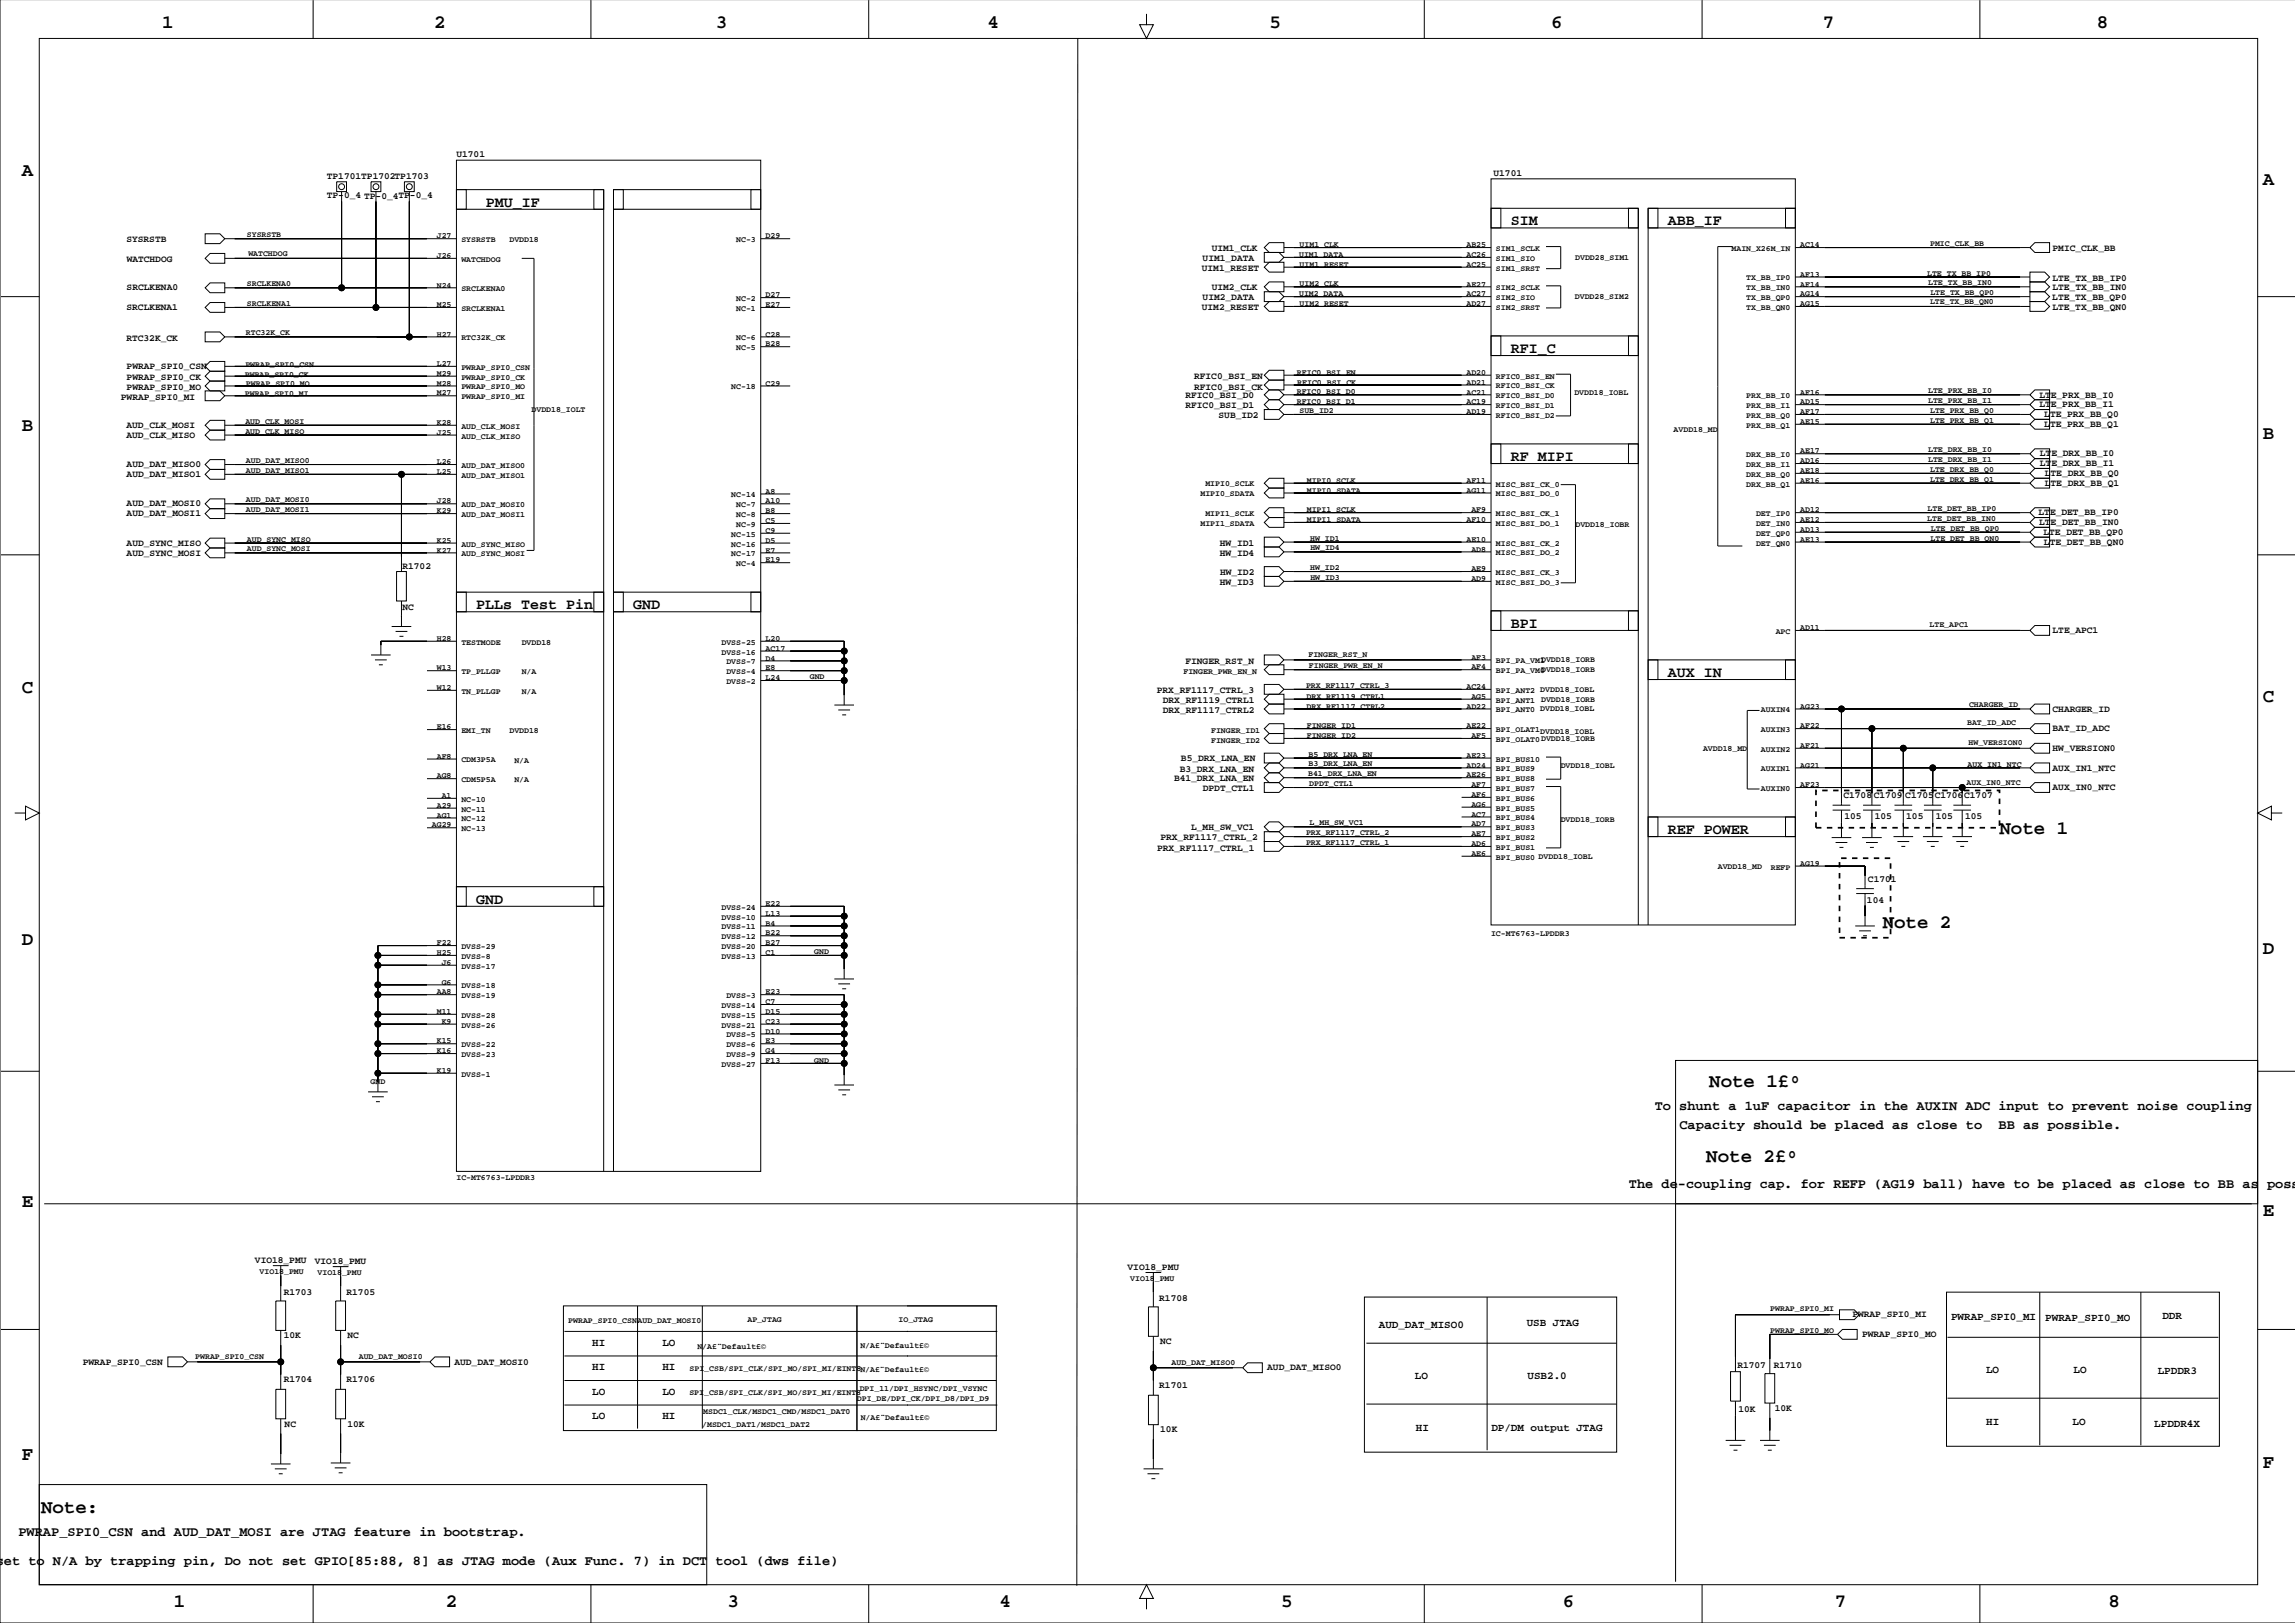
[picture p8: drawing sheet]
<svg xmlns="http://www.w3.org/2000/svg" width="594mm" height="420mm" viewBox="0 0 594 420" stroke-linecap="round" stroke-linejoin="round" font-family="sans-serif">
<defs><g id="words">
<g font-size="4.9">
<text x="41.9" y="7.3">1</text>
<text x="112.3" y="7.3">2</text>
<text x="185.2" y="7.3">3</text>
<text x="255.5" y="7.3">4</text>
<text x="328.4" y="7.3">5</text>
<text x="401.3" y="7.3">6</text>
<text x="471.6" y="7.3">7</text>
<text x="542.5" y="7.3">8</text>
<text x="5.6" y="45.6">A</text>
<text x="585.4" y="47.9">A</text>
<text x="5.6" y="111.4">B</text>
<text x="585.4" y="113.7">B</text>
<text x="5.6" y="179.2">C</text>
<text x="585.4" y="181.5">C</text>
<text x="517.3" y="215.8">Note 1</text>
<text x="5.6" y="244.4">D</text>
<text x="487.1" y="240.2">Note 2</text>
<text x="585.4" y="246.7">D</text>
<text x="442.2" y="281">Note 1£º</text>
<text x="441.4" y="300.6">Note 2£º</text>
<text x="5.6" y="312.3">E</text>
<text x="585.4" y="314.5">E</text>
<text x="5.6" y="377.5">F</text>
<text x="585.4" y="379.8">F</text>
<text x="10.6" y="391.2">Note:</text>
<text x="45" y="415.6">1</text>
<text x="115.3" y="415.6">2</text>
<text x="188.2" y="415.6">3</text>
<text x="258.6" y="415.6">4</text>
<text x="331.4" y="415.6">5</text>
<text x="404.3" y="415.6">6</text>
<text x="474.7" y="415.6">7</text>
<text x="545.5" y="415.6">8</text>
</g>
<g font-size="3.9">
<text x="125.7" y="53.4">PMU_IF</text>
<text x="390.8" y="58.3">SIM</text>
<text x="431.4" y="58.3">ABB_IF</text>
<text x="390.8" y="91.3">RFI_C</text>
<text x="390.8" y="119.2">RF MIPI</text>
<text x="123.2" y="157.6">PLLs Test Pin</text>
<text x="163.8" y="157.6">GND</text>
<text x="390.8" y="162.4">BPI</text>
<text x="431.4" y="175.1">AUX IN</text>
<text x="431.4" y="215.7">REF POWER</text>
<text x="123.2" y="233.7">GND</text>
</g>
<g font-size="3.5">
<text x="428.1" y="287.1">To shunt a 1uF capacitor in the AUXIN ADC input to prevent noise coupling</text>
<text x="434.5" y="292">Capacity should be placed as close to</text>
<text x="517" y="292">BB as possible.</text>
<text x="421.4" y="307.2">The de-coupling cap. for REFP (AG19 ball) have to be placed as close to BB as poss</text>
<text x="4.8" y="397.3">PWRAP_SPI0_CSN and AUD_DAT_MOSI are JTAG feature in bootstrap.</text>
<text x="1" y="404.7">et to N/A by trapping pin, Do not set GPIO[85:88, 8] as JTAG mode (Aux Func. 7) in DCT tool (dws file)</text>
</g>
<g font-size="2.8">
<text x="504.7" y="341.3">PWRAP_SPI0_MI</text>
<text x="529.1" y="341.6">PWRAP_SPI0_MO</text>
<text x="559.4" y="341.1">DDR</text>
<text x="356.7" y="343.4">AUD_DAT_MISO0</text>
<text x="395" y="342.9">USB JTAG</text>
<text x="153.2" y="348.1">HI</text>
<text x="171.4" y="348.1">LO</text>
<text x="153.2" y="354.4">HI</text>
<text x="171.4" y="354.4">HI</text>
<text x="366" y="356.8">LO</text>
<text x="395.2" y="356.8">USB2.0</text>
<text x="513.8" y="355">LO</text>
<text x="536.4" y="355">LO</text>
<text x="558.2" y="355.3">LPDDR3</text>
<text x="153.2" y="360.8">LO</text>
<text x="171.4" y="360.8">LO</text>
<text x="153.2" y="367.1">LO</text>
<text x="171.4" y="367.1">HI</text>
<text x="366.3" y="370">HI</text>
<text x="385.8" y="370">DP/DM output JTAG</text>
<text x="513.8" y="368.5">HI</text>
<text x="536.2" y="368.5">LO</text>
<text x="557.3" y="369.1">LPDDR4X</text>
</g>
<g font-size="2.5">
<text x="118.1" y="40.7">U1701</text>
<text x="84.6" y="46.3">TP1701TP1702TP1703</text>
<text x="386.4" y="45.5">U1701</text>
<text x="84.6" y="51.3">TP-0_4 TP-0_4TP-0_4</text>
<text x="32.7" y="62.7">SYSRSTB</text>
<text x="313.5" y="65">UIM1_CLK</text>
<text x="531" y="65">PMIC_CLK_BB</text>
<text x="32.8" y="67.8">WATCHDOG</text>
<text x="310.9" y="70.1">UIM1_RESET</text>
<text x="311.1" y="67.5">UIM1_DATA</text>
<text x="32.8" y="75.1">SRCLKENA0</text>
<text x="311.1" y="77.7">UIM2_DATA</text>
<text x="313.5" y="75.1">UIM2_CLK</text>
<text x="530.9" y="77.7">LTE_TX_BB_QP0</text>
<text x="531" y="75.1">LTE_TX_BB_IN0</text>
<text x="531" y="72.6">LTE_TX_BB_IP0</text>
<text x="32.7" y="80.2">SRCLKENA1</text>
<text x="310.9" y="80.2">UIM2_RESET</text>
<text x="531" y="80.2">LTE_TX_BB_QN0</text>
<text x="32.7" y="88.1">RTC32K_CK</text>
<text x="32.8" y="95.5">PWRAP_SPI0_CSN</text>
<text x="32.8" y="100.8">PWRAP_SPI0_MO</text>
<text x="32.8" y="98.2">PWRAP_SPI0_CK</text>
<text x="308.9" y="98">RFIC0_BSI_EN</text>
<text x="308.9" y="100.8">RFIC0_BSI_CK</text>
<text x="31.3" y="103.6">PWRAP_SPI0_MI</text>
<text x="306.7" y="105.6">RFIC0_BSI_D1</text>
<text x="306.7" y="103.1">RFIC0_BSI_D0</text>
<text x="527.6" y="105.4">LTE_PRX_BB_I1</text>
<text x="527.6" y="102.8">LTE_PRX_BB_I0</text>
<text x="528.9" y="107.9">LTE_PRX_BB_Q0</text>
<text x="32.7" y="113.2">AUD_CLK_MISO</text>
<text x="32.7" y="110.7">AUD_CLK_MOSI</text>
<text x="315.3" y="108.2">SUB_ID2</text>
<text x="528.9" y="110.4">LTE_PRX_BB_Q1</text>
<text x="527.7" y="118.1">LTE_DRX_BB_I0</text>
<text x="32.8" y="123.4">AUD_DAT_MISO1</text>
<text x="32.8" y="120.8">AUD_DAT_MISO0</text>
<text x="527.7" y="120.6">LTE_DRX_BB_I1</text>
<text x="529" y="123.1">LTE_DRX_BB_Q0</text>
<text x="529" y="125.7">LTE_DRX_BB_Q1</text>
<text x="32.8" y="131">AUD_DAT_MOSI0</text>
<text x="32.8" y="133.5">AUD_DAT_MOSI1</text>
<text x="527.4" y="133.3">LTE_DET_BB_IP0</text>
<text x="527.5" y="135.8">LTE_DET_BB_IN0</text>
<text x="32.8" y="141.2">AUD_SYNC_MISO</text>
<text x="32.8" y="143.7">AUD_SYNC_MOSI</text>
<text x="315.6" y="143.7">HW_ID4</text>
<text x="315.6" y="141.2">HW_ID1</text>
<text x="528.6" y="138.4">LTE_DET_BB_QP0</text>
<text x="528.8" y="140.9">LTE_DET_BB_QN0</text>
<text x="104.1" y="147.1">R1702</text>
<text x="315.6" y="148.8">HW_ID2</text>
<text x="315.6" y="151.3">HW_ID3</text>
<text x="104.1" y="157.7">NC</text>
<text x="531" y="163.8">LTE_APC1</text>
<text x="306.7" y="171.6">FINGER_RST_N</text>
<text x="299.3" y="179.3">PRX_RF1117_CTRL_3</text>
<text x="300.8" y="181.8">DRX_RF1119_CTRL1</text>
<text x="300.8" y="184.3">DRX_RF1117_CTRL2</text>
<text x="531" y="184.1">CHARGER_ID</text>
<text x="531" y="189.2">BAT_ID_ADC</text>
<text x="305.5" y="196.8">B5_DRX_LNA_EN</text>
<text x="531" y="194.2">HW_VERSION0</text>
<text x="303.7" y="202.1">B41_DRX_LNA_EN</text>
<text x="305.2" y="199.6">B3_DRX_LNA_EN</text>
<text x="531" y="199.3">AUX_IN1_NTC</text>
<text x="311.2" y="204.6">DPDT_CTL1</text>
<text x="476.9" y="206.5">C1708</text>
<text x="484.8" y="206.5">C1709</text>
<text x="492.9" y="206.5">C1705</text>
<text x="500.5" y="206.5">C1706</text>
<text x="508.1" y="206.5">C1707</text>
<text x="531" y="204.4">AUX_IN0_NTC</text>
<text x="308.2" y="214.8">L_MH_SW_VC1</text>
<text x="477.2" y="211.8">105</text>
<text x="485" y="211.8">105</text>
<text x="493.2" y="211.8">105</text>
<text x="500.8" y="211.8">105</text>
<text x="508.4" y="211.8">105</text>
<text x="299.3" y="220.1">PRX_RF1117_CTRL_1</text>
<text x="300.2" y="217.3">PRX_RF1117_CTRL_2</text>
<text x="483" y="233.7">104</text>
<text x="483.3" y="228.1">C1701</text>
<text x="66" y="326.8">VIO18_PMU</text>
<text x="81.5" y="327">VIO18_PMU</text>
<text x="291.7" y="328.6">VIO18_PMU</text>
<text x="73.4" y="335">R1703</text>
<text x="89.6" y="335">R1705</text>
<text x="299.9" y="336.5">R1708</text>
<text x="479.2" y="340.8">PWRAP_SPI0_MI</text>
<text x="73.4" y="346.2">10K</text>
<text x="89.9" y="346.1">NC</text>
<text x="300.2" y="347.7">NC</text>
<text x="481.7" y="345.8">PWRAP_SPI0_MO</text>
<text x="21.4" y="353">PWRAP_SPI0_CSN</text>
<text x="117.6" y="353">AUD_DAT_MOSI0</text>
<text x="449.5" y="353.8">R1707</text>
<text x="458.9" y="353.8">R1710</text>
<text x="73.4" y="357.6">R1704</text>
<text x="89.6" y="357.5">R1706</text>
<text x="299.9" y="359.1">R1701</text>
<text x="327.8" y="354.5">AUD_DAT_MISO0</text>
<text x="449.7" y="365.3">10K</text>
<text x="459.1" y="365">10K</text>
<text x="73.6" y="369">NC</text>
<text x="89.9" y="369">10K</text>
<text x="300.2" y="370.5">10K</text>
</g>
<g font-size="2.1">
<text x="63.9" y="61.4">SYSRSTB</text>
<text x="113" y="61.7">J27</text>
<text x="119.4" y="62.6">SYSRSTB</text>
<text x="131.8" y="62.6">DVDD18</text>
<text x="190.5" y="62.6">NC-3</text>
<text x="198.1" y="61.7">D29</text>
<text x="336.2" y="63.9">UIM1_CLK</text>
<text x="379.4" y="64">AB25</text>
<text x="387" y="64.9">SIM1_SCLK</text>
<text x="448" y="64.9">MAIN_X26M_IN</text>
<text x="465.7" y="64">AC14</text>
<text x="499.3" y="63.7">PMIC_CLK_BB</text>
<text x="64.2" y="66.2">WATCHDOG</text>
<text x="113" y="66.7">J26</text>
<text x="119.4" y="67.7">WATCHDOG</text>
<text x="336.1" y="66.4">UIM1_DATA</text>
<text x="336.2" y="69">UIM1_RESET</text>
<text x="379.4" y="69">AC25</text>
<text x="379.4" y="66.5">AC26</text>
<text x="387" y="67.5">SIM1_SIO</text>
<text x="387" y="70">SIM1_SRST</text>
<text x="407.5" y="67.2">DVDD28_SIM1</text>
<text x="465.7" y="71.6">AF13</text>
<text x="498.6" y="71.3">LTE_TX_BB_IP0</text>
<text x="63.9" y="74.1">SRCLKENA0</text>
<text x="113" y="74.4">N24</text>
<text x="119.4" y="75.3">SRCLKENA0</text>
<text x="190.5" y="77.9">NC-2</text>
<text x="198.1" y="76.9">D27</text>
<text x="336.1" y="76.6">UIM2_DATA</text>
<text x="336.2" y="74.1">UIM2_CLK</text>
<text x="379.4" y="76.6">AC27</text>
<text x="379.4" y="74.1">AE27</text>
<text x="387" y="75.1">SIM2_SCLK</text>
<text x="387" y="77.6">SIM2_SIO</text>
<text x="407.4" y="77.4">DVDD28_SIM2</text>
<text x="451.8" y="72.5">TX_BB_IP0</text>
<text x="451.8" y="75.1">TX_BB_IN0</text>
<text x="451.8" y="77.6">TX_BB_QP0</text>
<text x="465.7" y="76.6">AG14</text>
<text x="465.7" y="74.1">AF14</text>
<text x="498.8" y="73.8">LTE_TX_BB_IN0</text>
<text x="499.4" y="76.4">LTE_TX_BB_QP0</text>
<text x="63.9" y="79.1">SRCLKENA1</text>
<text x="113" y="79.4">M25</text>
<text x="119.4" y="80.4">SRCLKENA1</text>
<text x="190.5" y="80.4">NC-1</text>
<text x="198.1" y="79.4">E27</text>
<text x="336.2" y="79.1">UIM2_RESET</text>
<text x="379.4" y="79.2">AD27</text>
<text x="387" y="80.2">SIM2_SRST</text>
<text x="451.8" y="80.2">TX_BB_QN0</text>
<text x="465.7" y="79.2">AG15</text>
<text x="499.3" y="78.6">LTE_TX_BB_QN0</text>
<text x="63.6" y="86.8">RTC32K_CK</text>
<text x="113" y="87.1">H27</text>
<text x="119.4" y="88">RTC32K_CK</text>
<text x="190.5" y="88">NC-6</text>
<text x="198.1" y="89.6">B28</text>
<text x="198.1" y="87.1">C28</text>
<text x="63.5" y="94.9">PWRAP_SPI0_CSN</text>
<text x="113" y="94.7">L27</text>
<text x="119.4" y="95.7">PWRAP_SPI0_CSN</text>
<text x="190.5" y="90.6">NC-5</text>
<text x="63.4" y="97.4">PWRAP_SPI0_CK</text>
<text x="63.6" y="100">PWRAP_SPI0_MO</text>
<text x="113" y="99.8">M28</text>
<text x="113" y="97.2">M29</text>
<text x="119.4" y="98.2">PWRAP_SPI0_CK</text>
<text x="119.4" y="100.7">PWRAP_SPI0_MO</text>
<text x="189.2" y="100.7">NC-18</text>
<text x="198.1" y="99.8">C29</text>
<text x="335.5" y="96.9">RFIC0_BSI_EN</text>
<text x="335.6" y="99.5">RFIC0_BSI_CK</text>
<text x="379.4" y="97">AD20</text>
<text x="379.4" y="99.5">AD21</text>
<text x="387" y="100.5">RFIC0_BSI_CK</text>
<text x="387" y="97.9">RFIC0_BSI_EN</text>
<text x="498.8" y="101.7">LTE_PRX_BB_I0</text>
<text x="63.4" y="102.5">PWRAP_SPI0_MI</text>
<text x="113" y="102.3">M27</text>
<text x="119.4" y="103.3">PWRAP_SPI0_MI</text>
<text x="137.5" y="106.4">DVDD18_IOLT</text>
<text x="335.5" y="102">RFIC0_BSI_D0</text>
<text x="335.5" y="104.5">RFIC0_BSI_D1</text>
<text x="336.2" y="106.8">SUB_ID2</text>
<text x="379.4" y="102">AC21</text>
<text x="379.4" y="104.6">AC19</text>
<text x="379.4" y="107.1">AD19</text>
<text x="387" y="105.6">RFIC0_BSI_D1</text>
<text x="387" y="103">RFIC0_BSI_D0</text>
<text x="407.3" y="102.1">DVDD18_IOBL</text>
<text x="451.8" y="103">PRX_BB_I0</text>
<text x="451.8" y="105.6">PRX_BB_I1</text>
<text x="465.7" y="107.1">AF17</text>
<text x="465.7" y="104.6">AD15</text>
<text x="465.7" y="102">AF16</text>
<text x="498.8" y="104.3">LTE_PRX_BB_I1</text>
<text x="499.3" y="106.8">LTE_PRX_BB_Q0</text>
<text x="63.5" y="109.6">AUD_CLK_MOSI</text>
<text x="63.5" y="112.2">AUD_CLK_MISO</text>
<text x="113" y="112.5">J25</text>
<text x="113" y="109.9">K28</text>
<text x="119.4" y="110.9">AUD_CLK_MOSI</text>
<text x="119.4" y="113.4">AUD_CLK_MISO</text>
<text x="387" y="108.1">RFIC0_BSI_D2</text>
<text x="433" y="111.7">AVDD18_MD</text>
<text x="451.8" y="108.1">PRX_BB_Q0</text>
<text x="451.8" y="110.6">PRX_BB_Q1</text>
<text x="465.7" y="109.7">AE15</text>
<text x="499.3" y="109.4">LTE_PRX_BB_Q1</text>
<text x="63.6" y="119.8">AUD_DAT_MISO0</text>
<text x="451.8" y="118.3">DRX_BB_I0</text>
<text x="465.7" y="119.8">AD16</text>
<text x="465.7" y="117.3">AE17</text>
<text x="498.8" y="117">LTE_DRX_BB_I0</text>
<text x="498.8" y="119.5">LTE_DRX_BB_I1</text>
<text x="63.6" y="122.3">AUD_DAT_MISO1</text>
<text x="113" y="122.6">L25</text>
<text x="113" y="120.1">L26</text>
<text x="119.4" y="121">AUD_DAT_MISO0</text>
<text x="119.4" y="123.6">AUD_DAT_MISO1</text>
<text x="311.8" y="125.8">MIPI0_SCLK</text>
<text x="338.1" y="124.9">MIPI0_SCLK</text>
<text x="379.4" y="124.9">AF11</text>
<text x="387" y="125.9">MISC_BSI_CK_0</text>
<text x="451.8" y="120.8">DRX_BB_I1</text>
<text x="451.8" y="123.3">DRX_BB_Q0</text>
<text x="451.8" y="125.9">DRX_BB_Q1</text>
<text x="465.7" y="124.9">AE16</text>
<text x="465.7" y="122.4">AE18</text>
<text x="499.3" y="122.1">LTE_DRX_BB_Q0</text>
<text x="499.3" y="124.6">LTE_DRX_BB_Q1</text>
<text x="63.6" y="129.9">AUD_DAT_MOSI0</text>
<text x="113" y="130.2">J28</text>
<text x="119.4" y="131.2">AUD_DAT_MOSI0</text>
<text x="189.2" y="128.7">NC-14</text>
<text x="190.5" y="131.2">NC-7</text>
<text x="198.1" y="127.7">A8</text>
<text x="198.1" y="130.2">A10</text>
<text x="310.6" y="128.4">MIPI0_SDATA</text>
<text x="338.1" y="127.4">MIPI0_SDATA</text>
<text x="379.4" y="127.4">AG11</text>
<text x="387" y="128.4">MISC_BSI_DO_0</text>
<text x="63.6" y="132.5">AUD_DAT_MOSI1</text>
<text x="113" y="132.8">K29</text>
<text x="119.4" y="133.7">AUD_DAT_MOSI1</text>
<text x="190.5" y="133.7">NC-8</text>
<text x="190.5" y="136.3">NC-9</text>
<text x="198.1" y="137.9">C9</text>
<text x="198.1" y="135.3">C5</text>
<text x="198.1" y="132.8">B8</text>
<text x="310.6" y="136">MIPI1_SDATA</text>
<text x="311.8" y="133.4">MIPI1_SCLK</text>
<text x="338.1" y="132.5">MIPI1_SCLK</text>
<text x="338.1" y="135">MIPI1_SDATA</text>
<text x="379.4" y="135.1">AF10</text>
<text x="380.7" y="132.5">AF9</text>
<text x="387" y="136">MISC_BSI_DO_1</text>
<text x="387" y="133.5">MISC_BSI_CK_1</text>
<text x="407.6" y="136.4">DVDD18_IOBR</text>
<text x="454.3" y="133.5">DET_IP0</text>
<text x="454.3" y="136">DET_IN0</text>
<text x="465.7" y="137.6">AD13</text>
<text x="465.7" y="135.1">AE12</text>
<text x="465.7" y="132.5">AD12</text>
<text x="498.6" y="134.8">LTE_DET_BB_IN0</text>
<text x="498.7" y="132.2">LTE_DET_BB_IP0</text>
<text x="499.5" y="137.3">LTE_DET_BB_QP0</text>
<text x="63.9" y="140.1">AUD_SYNC_MISO</text>
<text x="63.9" y="142.6">AUD_SYNC_MOSI</text>
<text x="113" y="140.4">K25</text>
<text x="113" y="142.9">K27</text>
<text x="119.4" y="143.9">AUD_SYNC_MOSI</text>
<text x="119.4" y="141.4">AUD_SYNC_MISO</text>
<text x="189.2" y="138.8">NC-15</text>
<text x="189.2" y="141.4">NC-16</text>
<text x="189.2" y="143.9">NC-17</text>
<text x="198.1" y="142.9">E7</text>
<text x="198.1" y="140.4">D5</text>
<text x="339" y="139.8">HW_ID1</text>
<text x="339" y="142.4">HW_ID4</text>
<text x="379.4" y="140.1">AE10</text>
<text x="380.7" y="142.7">AD8</text>
<text x="387" y="143.6">MISC_BSI_DO_2</text>
<text x="387" y="141.1">MISC_BSI_CK_2</text>
<text x="454.3" y="138.6">DET_QP0</text>
<text x="454.3" y="141.1">DET_QN0</text>
<text x="465.7" y="140.1">AE13</text>
<text x="499.4" y="139.8">LTE_DET_BB_QN0</text>
<text x="190.5" y="146.4">NC-4</text>
<text x="198.1" y="145.5">E19</text>
<text x="339" y="147.5">HW_ID2</text>
<text x="339" y="150">HW_ID3</text>
<text x="380.7" y="147.8">AE9</text>
<text x="387" y="148.7">MISC_BSI_CK_3</text>
<text x="380.7" y="150.3">AD9</text>
<text x="387" y="151.3">MISC_BSI_DO_3</text>
<text x="113" y="165.8">H28</text>
<text x="119.4" y="166.8">TESTMODE</text>
<text x="135" y="166.8">DVDD18</text>
<text x="186.6" y="166.8">DVSS-25</text>
<text x="198.1" y="165.8">L20</text>
<text x="459.4" y="164">APC</text>
<text x="465.7" y="163">AD11</text>
<text x="499.2" y="162.2">LTE_APC1</text>
<text x="113" y="173.4">W13</text>
<text x="186.6" y="169.3">DVSS-16</text>
<text x="187.9" y="171.8">DVSS-7</text>
<text x="198.1" y="173.4">E8</text>
<text x="198.1" y="170.9">D4</text>
<text x="198.1" y="168.3">AC17</text>
<text x="338.5" y="170.1">FINGER_RST_N</text>
<text x="338.6" y="172.9">FINGER_PWR_EN_N</text>
<text x="380.7" y="173.1">AF4</text>
<text x="380.7" y="170.6">AF3</text>
<text x="387" y="171.6">BPI_PA_VM1</text>
<text x="398.7" y="171.3">DVDD18_IORB</text>
<text x="398.7" y="173.9">DVDD18_IORB</text>
<text x="113" y="178.5">W12</text>
<text x="119.4" y="174.4">TP_PLLGP</text>
<text x="119.4" y="179.5">TN_PLLGP</text>
<text x="135" y="174.4">N/A</text>
<text x="135" y="179.5">N/A</text>
<text x="187.9" y="174.4">DVSS-4</text>
<text x="187.9" y="176.9">DVSS-2</text>
<text x="198.1" y="175.9">L24</text>
<text x="209.5" y="175.6">GND</text>
<text x="306.2" y="174.4">FINGER_PWR_EN_N</text>
<text x="337.9" y="177.9">PRX_RF1117_CTRL_3</text>
<text x="379.4" y="178.2">AC24</text>
<text x="387" y="179.2">BPI_ANT2 DVDD18_IOBL</text>
<text x="387" y="174.1">BPI_PA_VM0</text>
<text x="338" y="183.3">DRX_RF1117_CTRL2</text>
<text x="338" y="180.7">DRX_RF1119_CTRL1</text>
<text x="379.4" y="183.3">AD22</text>
<text x="380.7" y="180.8">AG5</text>
<text x="387" y="184.3">BPI_ANT0 DVDD18_IOBL</text>
<text x="387" y="181.7">BPI_ANT1</text>
<text x="398.7" y="181.5">DVDD18_IORB</text>
<text x="455.6" y="184.3">AUXIN4</text>
<text x="465.7" y="183.3">AG23</text>
<text x="509.4" y="182.8">CHARGER_ID</text>
<text x="113" y="188.6">E16</text>
<text x="119.4" y="189.6">EMI_TN</text>
<text x="131.8" y="189.6">DVDD18</text>
<text x="313.3" y="189.6">FINGER_ID1</text>
<text x="338.1" y="188.3">FINGER_ID1</text>
<text x="338.1" y="190.9">FINGER_ID2</text>
<text x="379.4" y="188.4">AE22</text>
<text x="380.7" y="190.9">AF5</text>
<text x="387" y="191.9">BPI_OLAT0DVDD18_IORB</text>
<text x="387" y="189.4">BPI_OLAT1DVDD18_IOBL</text>
<text x="455.6" y="189.4">AUXIN3</text>
<text x="465.7" y="188.4">AF22</text>
<text x="508.9" y="187.6">BAT_ID_ADC</text>
<text x="113" y="196.3">AF8</text>
<text x="119.4" y="197.2">CDM3P5A</text>
<text x="133.1" y="197.2">N/A</text>
<text x="313.3" y="192.2">FINGER_ID2</text>
<text x="338.6" y="195.7">B5_DRX_LNA_EN</text>
<text x="379.4" y="196">AE23</text>
<text x="387" y="197">BPI_BUS10</text>
<text x="440.6" y="194.2">AVDD18_MD</text>
<text x="455.6" y="194.4">AUXIN2</text>
<text x="465.7" y="193.5">AF21</text>
<text x="509.3" y="192.7">HW_VERSION0</text>
<text x="113" y="201.3">AG8</text>
<text x="119.4" y="202.3">CDM5P5A</text>
<text x="133.1" y="202.3">N/A</text>
<text x="338.4" y="200.8">B41_DRX_LNA_EN</text>
<text x="338.6" y="198.2">B3_DRX_LNA_EN</text>
<text x="338.7" y="203.3">DPDT_CTL1</text>
<text x="379.4" y="198.5">AD24</text>
<text x="379.4" y="201.1">AE26</text>
<text x="380.7" y="203.6">AF7</text>
<text x="387" y="202.1">BPI_BUS8</text>
<text x="387" y="199.5">BPI_BUS9</text>
<text x="403.8" y="198.6">DVDD18_IOBL</text>
<text x="455.6" y="199.5">AUXIN1</text>
<text x="465.7" y="198.5">AG21</text>
<text x="465.7" y="203.6">AF23</text>
<text x="508.8" y="203.1">AUX_IN0_NTC</text>
<text x="509" y="198.5">AUX_IN1_NTC</text>
<text x="113" y="209">A29</text>
<text x="114.3" y="206.4">A1</text>
<text x="119.4" y="207.4">NC-10</text>
<text x="119.4" y="209.9">NC-11</text>
<text x="380.7" y="208.7">AG6</text>
<text x="380.7" y="206.2">AF6</text>
<text x="387" y="204.6">BPI_BUS7</text>
<text x="387" y="207.1">BPI_BUS6</text>
<text x="387" y="209.7">BPI_BUS5</text>
<text x="455.6" y="204.6">AUXIN0</text>
<text x="111.7" y="214">AG29</text>
<text x="113" y="211.5">AG1</text>
<text x="119.4" y="212.5">NC-12</text>
<text x="119.4" y="215">NC-13</text>
<text x="338.8" y="213.5">L_MH_SW_VC1</text>
<text x="380.7" y="213.8">AD7</text>
<text x="380.7" y="211.2">AC7</text>
<text x="387" y="212.2">BPI_BUS4</text>
<text x="387" y="214.7">BPI_BUS3</text>
<text x="403.8" y="212.6">DVDD18_IORB</text>
<text x="337.9" y="216">PRX_RF1117_CTRL_2</text>
<text x="337.9" y="218.6">PRX_RF1117_CTRL_1</text>
<text x="380.7" y="221.4">AE6</text>
<text x="380.7" y="218.9">AD6</text>
<text x="380.7" y="216.3">AE7</text>
<text x="387" y="217.3">BPI_BUS2</text>
<text x="387" y="219.8">BPI_BUS1</text>
<text x="387" y="222.4">BPI_BUS0 DVDD18_IOBL</text>
<text x="444.4" y="224.7">AVDD18_MD</text>
<text x="458.1" y="224.9">REFP</text>
<text x="465.7" y="223.9">AG19</text>
<text x="186.6" y="237.9">DVSS-10</text>
<text x="186.6" y="235.3">DVSS-24</text>
<text x="198.1" y="234.3">E22</text>
<text x="198.1" y="239.4">B4</text>
<text x="198.1" y="236.9">L13</text>
<text x="113" y="244.5">F22</text>
<text x="119.4" y="245.5">DVSS-29</text>
<text x="186.6" y="240.4">DVSS-11</text>
<text x="186.6" y="242.9">DVSS-12</text>
<text x="186.6" y="245.5">DVSS-20</text>
<text x="198.1" y="244.5">B27</text>
<text x="198.1" y="242">B22</text>
<text x="385.7" y="242.1">IC-MT6763-LPDDR3</text>
<text x="113" y="247">H25</text>
<text x="114.3" y="249.6">J6</text>
<text x="119.4" y="250.6">DVSS-17</text>
<text x="119.4" y="248">DVSS-8</text>
<text x="186.6" y="248">DVSS-13</text>
<text x="198.1" y="247">C1</text>
<text x="210.6" y="246.7">GND</text>
<text x="113" y="257.2">AA8</text>
<text x="114.3" y="254.7">G6</text>
<text x="119.4" y="255.6">DVSS-18</text>
<text x="198.1" y="257.2">E23</text>
<text x="113" y="262.3">M11</text>
<text x="119.4" y="258.2">DVSS-19</text>
<text x="119.4" y="263.3">DVSS-28</text>
<text x="186.6" y="260.7">DVSS-14</text>
<text x="186.6" y="263.3">DVSS-15</text>
<text x="187.9" y="258.2">DVSS-3</text>
<text x="198.1" y="262.3">D15</text>
<text x="198.1" y="259.7">C7</text>
<text x="113" y="269.9">K15</text>
<text x="114.3" y="264.8">K9</text>
<text x="119.4" y="265.8">DVSS-26</text>
<text x="186.6" y="265.8">DVSS-21</text>
<text x="187.9" y="268.3">DVSS-5</text>
<text x="198.1" y="264.8">C23</text>
<text x="198.1" y="269.9">E3</text>
<text x="198.1" y="267.4">D10</text>
<text x="113" y="272.4">K16</text>
<text x="119.4" y="270.9">DVSS-22</text>
<text x="119.4" y="273.4">DVSS-23</text>
<text x="186.6" y="275.9">DVSS-27</text>
<text x="187.9" y="270.9">DVSS-6</text>
<text x="187.9" y="273.4">DVSS-9</text>
<text x="198.1" y="275">F13</text>
<text x="198.1" y="272.4">G4</text>
<text x="210.6" y="274.9">GND</text>
<text x="95.9" y="280.3">GND</text>
<text x="113" y="277.5">K19</text>
<text x="119.4" y="278.5">DVSS-1</text>
<text x="118.1" y="305.2">IC-MT6763-LPDDR3</text>
<text x="67.2" y="329.5">VIO18_PMU</text>
<text x="82.1" y="329.8">VIO18_PMU</text>
<text x="292.4" y="331.3">VIO18_PMU</text>
<text x="193.4" y="341.8">AP_JTAG</text>
<text x="232.5" y="341.8">IO_JTAG</text>
<text x="458" y="339.1">PWRAP_SPI0_MI</text>
<text x="147" y="342.1">PWRAP_SPI0_CSNAUD_DAT_MOSI0</text>
<text x="458" y="344.8">PWRAP_SPI0_MO</text>
<text x="50.5" y="351.6">PWRAP_SPI0_CSN</text>
<text x="92.8" y="351.6">AUD_DAT_MOSI0</text>
<text x="180.4" y="349">N/A£¨Default£©</text>
<text x="222.6" y="348.7">N/A£¨Default£©</text>
<text x="303.1" y="353.1">AUD_DAT_MISO0</text>
<text x="178.4" y="354.5">SPI_CSB/SPI_CLK/SPI_MO/SPI_MI/EINT8N/A£¨Default£©</text>
<text x="222.4" y="359.9">DPI_11/DPI_HSYNC/DPI_VSYNC</text>
<text x="178.4" y="360.9">SPI_CSB/SPI_CLK/SPI_MO/SPI_MI/EINT8</text>
<text x="181.9" y="365.7">MSDC1_CLK/MSDC1_CMD/MSDC1_DAT0</text>
<text x="221.7" y="362.4">DPI_DE/DPI_CK/DPI_D8/DPI_D9</text>
<text x="181.7" y="369">/MSDC1_DAT1/MSDC1_DAT2</text>
<text x="222.7" y="367.2">N/A£¨Default£©</text>
</g>
</g></defs>
<g fill="none" stroke="#000" stroke-width=".26">
<path d="M0 -.1v419.9h593.8M10.2 9.9h573.9v400h-573.9zM81 0v9.9M152.9 0v9.9M224.7 0v9.9M278.8 9.9l-.2 400.3M296.6 3.6v2.8h1.8l-1.8 3.5-1.8-3.5h1.8M368.5 0v9.9M440.3 0v9.9M512.2 0v9.9M87.1 47h2.5v2.6h-2.5zM88.4 49.6v24.8"/>
<path d="M96 47h2.5v2.6h-2.5zM97.3 49.6v29.9M104.6 47h2.6v2.6h-2.6zM105.9 49.6v37.5M118.1 49.1h2.5v5h-2.5zM118.1 41.4h78.7v261.6h-78.7zM118.1 49.1h38.1v253.9M118.1 54.1h38.1M153.6 49.1h2.6v5h-2.6zM158.7 49.1h2.6v5h-2.6zM158.7 54.1h38.1M194.3 49.1h2.5v5h-2.5z"/>
<path d="M196.8 49.1h-38.1v253.9M385.7 53.9h2.6v5.1h-2.6zM385.7 46.3h78.8v193h-78.8zM385.7 53.9h38.1v185.4M385.7 59h38.1M421.3 53.9h2.5v5.1h-2.5zM426.4 53.9h2.5v5.1h-2.5zM426.4 59h38.1M461.9 53.9h2.6v5.1h-2.6zM464.5 53.9h-38.1v185.4M.3 76.7h9.9M53.1 79.5l1.2-1.2h3.9v2.5h-3.9z"/>
<path d="M53.1 74.4l1.2-1.2h3.9v2.5h-3.9zM53.1 60.5h3.8l1.3 1.2-1.3 1.3h-3.8zM54.3 65.6h3.9v2.5h-3.9l-1.2-1.3zM58.2 79.5h59.9M58.2 61.7h59.9M58.2 66.8h59.9M58.2 74.4h59.9M135 66.8h3.1v75.6h-1.9M196.8 79.5h7.6M196.8 61.7h7.6M196.8 77h7.6M327.1 74.2l1.2-1.3h3.9v2.6h-3.9z"/>
<path d="M327.1 75.5h3.8l1.3 1.2-1.3 1.3h-3.8zM327.1 65.3h3.8l1.3 1.3-1.3 1.2h-3.8zM328.3 67.8h3.9v2.6h-3.9l-1.2-1.3zM328.3 62.8h3.9v2.5h-3.9l-1.2-1.3zM328.3 78h3.9v2.5h-3.9l-1.2-1.2zM332.2 64h53.5M332.2 74.2h53.5M332.2 76.7h53.5M332.2 69.1h53.5M332.2 66.6h53.5M332.2 79.3h53.5M400 73.9h3.8v5.8h-3.8"/>
<path d="M400 63.8h3.8v5.7h-3.8M448.2 63.8h-3.8v77.4h6.3M464.5 64h60.7M464.5 74.2h60.7M464.5 76.7h60.7M464.5 79.3h60.7M464.5 71.7h60.7M525.2 78h3.8l1.2 1.3-1.2 1.2h-3.8zM525.2 75.5h3.8l1.2 1.2-1.2 1.3h-3.8zM525.2 72.9h3.8l1.2 1.3-1.2 1.3h-3.8zM525.2 70.4h3.8l1.2 1.3-1.2 1.2h-3.8zM526.4 62.8h3.8v2.5h-3.8l-1.2-1.3z"/>
<path d="M584.1 76.7h9.7M53.1 97.3l1.2-1.3h3.9v2.6h-3.9zM53.1 94.8l1.2-1.3h3.9v2.5h-3.9zM53.1 85.9h3.8l1.3 1.2-1.3 1.3h-3.8zM54.3 98.6h3.9v2.5h-3.9l-1.2-1.3zM58.2 87.1h59.9M58.2 94.8h59.9M58.2 97.3h59.9M58.2 99.8h59.9M196.8 87.1h7.6M196.8 99.8h7.6M196.8 89.7h7.6"/>
<path d="M327.1 97l1.2-1.2h3.9v2.5h-3.9zM328.3 98.3h3.9v2.6h-3.9l-1.2-1.3zM332.2 97h53.5M332.2 99.6h53.5M385.7 86.9h2.6v5.1h-2.6zM385.7 92h38.1M385.7 86.9h38.1M402.5 96.8h3.8v10.8h-3.8M421.3 86.9h2.5v5.1h-2.5zM53.1 112.5l1.2-1.2h3.9v2.5h-3.9zM53.1 101.1h3.8l1.3 1.3-1.3 1.2h-3.8zM53.1 110l1.2-1.3h3.9v2.6h-3.9z"/>
<path d="M54.3 118.9h3.9v2.5h-3.9l-1.2-1.2zM58.2 112.5h59.9M58.2 110h59.9M58.2 102.4h59.9M327.1 102.1l1.2-1.2h2.6l1.3 1.2-1.3 1.3h-2.6zM327.1 105.9h3.8l1.3 1.3-1.3 1.3h-3.8zM328.3 103.4h2.6l1.3 1.3-1.3 1.2h-2.6l-1.2-1.2zM332.2 104.7h53.5M332.2 102.1h53.5M332.2 107.2h53.5M385.7 114.8h2.6v5.1h-2.6zM385.7 119.9h38.1"/>
<path d="M385.7 114.8h38.1M421.3 114.8h2.5v5.1h-2.5zM464.5 104.7h60.7M464.5 102.1h60.7M464.5 107.2h60.7M464.5 109.7h60.7M464.5 117.4h60.7M464.5 119.9h60.7M525.2 117.4l1.2-1.3h3.8v2.5h-3.8zM525.2 109.7l1.2-1.2h3.8v2.5h-3.8zM525.2 107.2l1.2-1.3h3.8v2.6h-3.8zM525.2 102.1l1.2-1.2h3.8v2.5h-3.8z"/>
<path d="M526.4 118.6h3.8v2.6h-3.8l-1.2-1.3zM526.4 103.4h3.8v2.5h-3.8l-1.2-1.2zM53.1 132.9l1.2-1.3h3.9v2.5h-3.9zM53.1 122.7l1.2-1.3h3.9v2.6h-3.9zM54.3 129h3.9v2.6h-3.9l-1.2-1.3zM58.2 130.3h59.9M58.2 132.9h59.9M58.2 120.2h59.9M58.2 122.7h59.9M103.9 122.7v25.1M196.8 130.3h7.6M196.8 132.9h7.6"/>
<path d="M196.8 135.4h7.6M196.8 127.8h7.6M196.8 137.9h7.6M327.1 135.1l1.2-1.2h3.9v2.5h-3.9zM327.1 125l1.2-1.3h3.9v2.5h-3.9zM327.1 127.5l1.2-1.3h3.9v2.6h-3.9zM327.1 132.6l1.2-1.3h3.9v2.6h-3.9zM327.1 138.9h3.8l1.3 1.3-1.3 1.3h-3.8zM332.2 135.1h53.5M332.2 125h53.5M332.2 127.5h53.5M332.2 132.6h53.5"/>
<path d="M403.8 125.4h3.8v25.4h-3.8M464.5 135.1h60.7M464.5 125h60.7M464.5 132.6h60.7M464.5 137.7h60.7M464.5 122.4h60.7M525.2 132.6l1.2-1.3h3.8v2.6h-3.8zM525.2 135.1l1.2-1.2h3.8v2.5h-3.8zM525.2 137.7l1.2-1.3h3.8v2.5h-3.8zM525.2 122.4l1.2-1.2h3.8v2.5h-3.8zM525.2 125l1.2-1.3h3.8v2.5h-3.8zM526.4 138.9h3.8v2.6h-3.8l-1.2-1.3z"/>
<path d="M.3 143.5h9.9M53.1 140.5l1.2-1.3h3.9v2.5h-3.9zM53.1 143l1.2-1.3h3.9v2.6h-3.9zM58.2 140.5h59.9M58.2 143h59.9M102.6 147.8h2.5v7.7h-2.5zM103.9 159.5h.1M103.9 155.5v6.6M118.1 153.2h2.5v5h-2.5zM118.1 153.2h38.1M118.1 158.2h38.1M153.6 153.2h2.6v5h-2.6z"/>
<path d="M158.7 153.2h2.6v5h-2.6zM158.7 153.2h38.1M158.7 158.2h38.1M194.3 153.2h2.5v5h-2.5zM196.8 140.5h7.6M196.8 143h7.6M196.8 145.5h7.6M327.1 141.5h3.8l1.3 1.3-1.3 1.2h-3.8zM327.1 146.6h3.8l1.3 1.2-1.3 1.3h-3.8zM327.1 149.1h3.8l1.3 1.3-1.3 1.2h-3.8zM332.2 140.2h53.5M332.2 142.8h53.5"/>
<path d="M332.2 150.4h53.5M332.2 147.8h53.5M385.7 158h2.6v5.1h-2.6zM385.7 158h38.1M421.3 158h2.5v5.1h-2.5zM464.5 140.2h60.7M584.1 143.5h9.7M96 169.4h5.1M97 170.7h3.1M98 172h1M98.5 166.9h.1M101.3 162.1h5.1"/>
<path d="M102.3 163.3h3.1M103.4 164.6h1M110.5 173.5h7.6M110.5 178.6h7.6M118.1 165.9h-19.6v3.5M196.8 165.9h21.6v16.5M196.8 173.5h21.6M196.8 168.4h21.6M196.8 170.9h21.6M196.8 176h21.6M218.4 179.8h.1M327.1 173.2l1.2-1.2h3.9v2.5h-3.9z"/>
<path d="M327.1 169.4h3.8l1.3 1.3-1.3 1.3h-3.8zM327.1 177h3.8l1.3 1.3-1.3 1.3h-3.8zM328.3 179.6h3.9v2.5h-3.9l-1.2-1.3zM332.2 170.7h53.5M332.2 178.3h53.5M332.2 173.2h53.5M385.7 163.1h38.1M426.4 170.7h2.5v5.1h-2.5zM426.4 170.7h38.1M426.4 175.8h38.1M461.9 170.7h2.6v5.1h-2.6zM464.5 163.1h60.7"/>
<path d="M525.2 163.1l1.2-1.3h3.8v2.5h-3.8zM110.5 188.7h7.6M110.5 196.3h7.6M215.9 182.4h5M216.9 183.6h3M217.9 184.9h1M327.1 188.5l1.2-1.3h3.9v2.5h-3.9zM327.1 191l1.2-1.3h3.9v2.6h-3.9zM327.1 194.8h3.8l1.3 1.3-1.3 1.3h-3.8zM327.1 198.6l1.2-1.2h2.6l1.3 1.2-1.3 1.3h-2.6zM327.1 183.4l1.2-1.3h3.9v2.6h-3.9zM332.2 188.5h53.5"/>
<path d="M332.2 191h53.5M332.2 198.6h53.5M332.2 183.4h53.5M332.2 196.1h53.5M332.2 180.8h53.5M400 195.8h3.8v5.7h-3.8M455.2 183.8h-3.2v20.3h3.2M464.5 188.5h60.7M464.5 198.6h60.7M464.5 183.4h60.7M464.5 193.5h60.7M476.4 183.4v24.9"/>
<path d="M484.3 188.5v19.8M492.4 193.5v14.8M500 198.6v9.7M525.2 198.6l1.2-1.2h3.8v2.5h-3.8zM525.2 183.4l1.2-1.3h3.8v2.6h-3.8zM525.2 188.5l1.2-1.3h3.8v2.5h-3.8zM525.2 193.5l1.2-1.2h3.8v2.5h-3.8zM3.8 210.3h2.8v-1.8l3.6 1.8-3.6 1.8v-1.8M110.5 201.4h7.6M110.5 206.5h7.6M110.5 209h7.6M110.5 211.6h7.6"/>
<path d="M110.5 214.1h7.6M327.1 201.2l1.2-1.3h2.6l1.3 1.3-1.3 1.2h-2.6zM327.1 213.9l1.2-1.3h2.6l1.3 1.3-1.3 1.2h-2.6zM327.1 215.1h3.8l1.3 1.3-1.3 1.3h-3.8zM327.1 217.7h3.8l1.3 1.2-1.3 1.3h-3.8zM327.1 202.4h3.8l1.3 1.3-1.3 1.3h-3.8zM332.2 216.4h53.5M332.2 218.9h53.5M332.2 203.7h53.5M332.2 201.2h53.5M332.2 213.9h53.5M378.1 206.2h7.6"/>
<path d="M378.1 208.8h7.6M378.1 211.3h7.6M400 203.4h3.8v15.9h-3.8M426.4 211.3h2.5v5.1h-2.5zM426.4 216.4h38.1M426.4 211.3h38.1M461.9 211.3h2.6v5.1h-2.6zM464.5 203.7h60.7M473.9 216.7h5M474.1 209.5h4.6M474.1 208.3h4.6M474.9 217.9h3"/>
<path d="M475.9 219.2h1M476.4 214.1h.1M476.4 209.5v7.2M481.7 216.7h5.1M482 209.5h4.6M482 208.3h4.6M482.7 217.9h3.1M483.8 219.2h1M484.3 214.1h.1M484.3 209.5v7.2M489.9 216.4h5M490.1 209.5h4.6"/>
<path d="M490.1 208.3h4.6M490.9 217.7h3M491.9 218.9h1M492.4 213.9h.1M492.4 209.5v6.9M497.5 216.4h5.1M497.7 209.5h4.6M497.7 208.3h4.6M498.5 217.7h3M499.5 218.9h1M500 213.9h.1M500 209.5v6.9"/>
<path d="M505.1 216.4h5.1M505.3 209.5h4.6M505.3 208.3h4.6M506.1 217.7h3.1M507.1 218.9h1M507.6 213.9h.1M507.6 203.7v4.6M507.6 209.5v6.9M526.4 202.4h3.8v2.6h-3.8l-1.2-1.3zM587.6 210.3v-1.8l-3.5 1.8 3.5 1.8v-1.8h2.8M118.1 229.3h2.5v5.1h-2.5zM118.1 234.4h38.1"/>
<path d="M118.1 229.3h38.1M153.6 229.3h2.6v5.1h-2.6zM196.8 239.5h21.6M196.8 234.4h21.6v18.8M196.8 237h21.6M378.1 221.5h7.6M464.5 224h18v5.9M480 239.5h5M480.2 229.9h4.6M480.2 231.1h4.6M482.5 237h.1M482.5 231.1v8.4"/>
<path d="M97.8 247.1h20.3M97.8 249.7h20.3M97.8 254.7h20.3M97.8 257.3h20.3M118.1 244.6h-20.3v37.8M196.8 242h21.6M196.8 257.3h21.6v23.3M196.8 247.1h21.6M196.8 259.8h21.6M196.8 244.6h21.6M215.9 253.2h5M216.9 254.5h3"/>
<path d="M217.9 255.8h1M218.4 250.7h.1M481 240.8h3M482 242h1M.3 277.1h9.9M97.8 279.9h.1M97.8 270h20.3M97.8 272.5h20.3M97.8 262.4h20.3M97.8 264.9h20.3M97.8 277.6h20.3M196.8 267.4h21.6"/>
<path d="M196.8 270h21.6M196.8 272.5h21.6M196.8 262.4h21.6M196.8 264.9h21.6M196.8 275.1h21.6M218.4 278.1h.1M433.5 274.3h150.6v37.1h-150.6zM584.1 277.1h9.7M95.2 282.4h5.1M96.2 283.7h3.1M97.3 285h1M215.9 280.6h5"/>
<path d="M216.9 281.9h3M217.9 283.2h1M11.4 311.4h571.1M433.5 311.4v97.7M70.6 327.4h4.1M71.4 336.5h2.5v7.6h-2.5zM72.6 329.9h.1M72.6 327.4v9.1M86.1 327.6h4M86.8 336.5h2.6v7.6h-2.6zM88.1 330.2h.1M88.1 327.6v8.9"/>
<path d="M145.8 337.8h75.9v32.2h-75.9zM164.9 337.8v31.7M181.7 337.8v31.7M221.7 337.8h36.1v32.2h-36.1zM234.6 337.8h23.4M296.4 329.1h4M297.1 338h2.6v7.7h-2.6zM298.4 331.7h.1M298.4 329.1v8.9M353 335.5h65.2v40.1h-65.2zM384.7 335.5v39.6M475.9 338.8h3.8l1.3 1.3-1.3 1.2h-3.8z"/>
<path d="M503.6 334.2h70.6v39.9h-70.6zM527.7 334.2v39.6M553.8 334.2v39.6M.3 343.9h9.9M43.4 351h3.8l1.3 1.3-1.3 1.2h-3.8zM48.5 352.3h24.1M71.4 359.4h2.5v7.6h-2.5zM72.6 344.1v15.3M86.8 359.4h2.6v7.6h-2.6zM88.1 344.1v15.3M88.1 352.3h23.1M112.5 351h3.8v2.5h-3.8l-1.3-1.2z"/>
<path d="M146 357.1h111.8M146 350.7h112M146 344.4h112M298.4 345.7v15.2M298.4 353.8h23.1M322.8 352.5h3.8v2.6h-3.8l-1.3-1.3zM353.5 347.4h64.7M447.7 354.8h2.5v7.6h-2.5zM456.6 355.3h2.5v7.6h-2.5zM475.4 345.1l1.2-1.2h3.9v2.5h-3.9zM475.4 345.1h-17.5v10.2M475.9 340.1h-26.9v14.7"/>
<path d="M503.8 345.9h70.1M584.1 343.9h9.7M70.1 378.7h5.1M71.1 379.9h3.1M72.6 376.1h.1M72.6 367v11.7M85.6 378.4h5.1M86.6 379.7h3M88.1 375.9h.1M88.1 367v11.4M146 363.4h112M295.8 379.9h5.1"/>
<path d="M297.1 360.9h2.6v7.6h-2.6zM298.4 377.4h.1M298.4 368.5v11.4M353.5 363.2h64.7M446.4 372.6h5.1M447.4 373.8h3.1M448.5 375.1h1M449 370h.1M449 362.4v10.2M455.3 372.6h5.1M456.3 373.8h3.1M457.4 375.1h1"/>
<path d="M457.9 370h.1M457.9 362.9v9.7M503.8 361.7h70.1M10.2 384h172.6v25.9h-172.6zM72.1 381.2h1M87.6 381h1M296.9 381.2h3M297.9 382.5h1M81 409.9v9.9M152.9 409.9v9.9M224.7 409.9v9.9M296.6 413.5h1.8l-1.8-3.6-1.8 3.6h1.8v2.8"/>
<path d="M368.5 409.9v9.9M440.3 409.9v9.9M512.2 409.9v9.9"/>
<circle cx="88.4" cy="48.3" r=".76"/>
<circle cx="97.3" cy="48.3" r=".76"/>
<circle cx="105.9" cy="48.3" r=".76"/>
<circle cx="88.4" cy="74.4" r=".76"/>
<circle cx="97.3" cy="79.5" r=".76"/>
<circle cx="105.9" cy="87.1" r=".76"/>
<circle cx="103.9" cy="122.7" r=".76"/>
<circle cx="218.4" cy="170.9" r=".76"/>
<circle cx="218.4" cy="173.5" r=".76"/>
<circle cx="218.4" cy="176" r=".76"/>
<circle cx="218.4" cy="168.4" r=".76"/>
<circle cx="476.4" cy="183.4" r=".76"/>
<circle cx="484.3" cy="188.5" r=".76"/>
<circle cx="492.4" cy="193.5" r=".76"/>
<circle cx="500" cy="198.6" r=".76"/>
<circle cx="507.6" cy="203.7" r=".76"/>
<circle cx="218.4" cy="239.5" r=".76"/>
<circle cx="218.4" cy="237" r=".76"/>
<circle cx="97.8" cy="247.1" r=".76"/>
<circle cx="97.8" cy="249.7" r=".76"/>
<circle cx="97.8" cy="254.7" r=".76"/>
<circle cx="97.8" cy="257.3" r=".76"/>
<circle cx="218.4" cy="247.1" r=".76"/>
<circle cx="218.4" cy="242" r=".76"/>
<circle cx="218.4" cy="259.8" r=".76"/>
<circle cx="218.4" cy="244.6" r=".76"/>
<circle cx="97.8" cy="262.4" r=".76"/>
<circle cx="97.8" cy="270" r=".76"/>
<circle cx="97.8" cy="277.6" r=".76"/>
<circle cx="97.8" cy="264.9" r=".76"/>
<circle cx="97.8" cy="272.5" r=".76"/>
<circle cx="218.4" cy="275.1" r=".76"/>
<circle cx="218.4" cy="262.4" r=".76"/>
<circle cx="218.4" cy="270" r=".76"/>
<circle cx="218.4" cy="267.4" r=".76"/>
<circle cx="218.4" cy="264.9" r=".76"/>
<circle cx="218.4" cy="272.5" r=".76"/>
<circle cx="72.6" cy="352.3" r=".76"/>
<circle cx="88.1" cy="352.3" r=".76"/>
<circle cx="298.4" cy="353.8" r=".76"/>
</g>
<g fill="#000" stroke="#000" stroke-width=".26">
<path d="M88.4 52.1v22.3z" fill-rule="evenodd"/>
<path d="M97.3 52.1v27.4z" fill-rule="evenodd"/>
<path d="M105.9 52.1v35z" fill-rule="evenodd"/>
<path d="M60.7 74.4h27.7z" fill-rule="evenodd"/>
<path d="M60.7 79.5h36.6z" fill-rule="evenodd"/>
<path d="M88.4 74.4h22.1z" fill-rule="evenodd"/>
<path d="M60.7 66.8h49.8z" fill-rule="evenodd"/>
<path d="M97.3 79.5h13.2z" fill-rule="evenodd"/>
<path d="M60.7 61.7h49.8z" fill-rule="evenodd"/>
<path d="M334.7 69.1h43.4z" fill-rule="evenodd"/>
<path d="M334.7 79.3h43.4z" fill-rule="evenodd"/>
<path d="M334.7 74.2h43.4z" fill-rule="evenodd"/>
<path d="M334.7 76.7h43.4z" fill-rule="evenodd"/>
<path d="M334.7 66.6h43.4z" fill-rule="evenodd"/>
<path d="M334.7 64h43.4z" fill-rule="evenodd"/>
<path d="M472.1 64h50.5z" fill-rule="evenodd"/>
<path d="M472.1 71.7h50.5z" fill-rule="evenodd"/>
<path d="M472.1 74.2h50.5z" fill-rule="evenodd"/>
<path d="M472.1 76.7h50.5z" fill-rule="evenodd"/>
<path d="M472.1 79.3h50.5z" fill-rule="evenodd"/>
<path d="M60.7 87.1h45.2z" fill-rule="evenodd"/>
<path d="M97.5 87.1h8.4z" fill-rule="evenodd"/>
<path d="M60.7 94.8h49.8z" fill-rule="evenodd"/>
<path d="M97.5 87.1h13z" fill-rule="evenodd"/>
<path d="M60.7 99.8h49.8z" fill-rule="evenodd"/>
<path d="M60.7 97.3h49.8z" fill-rule="evenodd"/>
<path d="M334.7 99.6h43.4z" fill-rule="evenodd"/>
<path d="M334.7 97h43.4z" fill-rule="evenodd"/>
<path d="M60.7 110h49.8z" fill-rule="evenodd"/>
<path d="M60.7 112.5h49.8z" fill-rule="evenodd"/>
<path d="M60.7 102.4h49.8z" fill-rule="evenodd"/>
<path d="M334.7 107.2h43.4z" fill-rule="evenodd"/>
<path d="M334.7 102.1h43.4z" fill-rule="evenodd"/>
<path d="M334.7 104.7h43.4z" fill-rule="evenodd"/>
<path d="M472.1 102.1h50.5z" fill-rule="evenodd"/>
<path d="M472.1 104.7h50.5z" fill-rule="evenodd"/>
<path d="M472.1 107.2h50.5z" fill-rule="evenodd"/>
<path d="M472.1 109.7h50.5z" fill-rule="evenodd"/>
<path d="M472.1 117.4h50.5z" fill-rule="evenodd"/>
<path d="M472.1 119.9h50.5z" fill-rule="evenodd"/>
<path d="M60.7 122.7h43.2z" fill-rule="evenodd"/>
<path d="M103.9 122.7v21.3z" fill-rule="evenodd"/>
<path d="M60.7 132.9h49.8z" fill-rule="evenodd"/>
<path d="M60.7 130.3h49.8z" fill-rule="evenodd"/>
<path d="M103.9 122.7h6.6z" fill-rule="evenodd"/>
<path d="M60.7 120.2h49.8z" fill-rule="evenodd"/>
<path d="M334.7 127.5h43.4z" fill-rule="evenodd"/>
<path d="M334.7 125h43.4z" fill-rule="evenodd"/>
<path d="M334.7 132.6h43.4z" fill-rule="evenodd"/>
<path d="M334.7 135.1h43.4z" fill-rule="evenodd"/>
<path d="M472.1 122.4h50.5z" fill-rule="evenodd"/>
<path d="M472.1 125h50.5z" fill-rule="evenodd"/>
<path d="M472.1 132.6h50.5z" fill-rule="evenodd"/>
<path d="M472.1 135.1h50.5z" fill-rule="evenodd"/>
<path d="M472.1 137.7h50.5z" fill-rule="evenodd"/>
<path d="M103.9 159.3v.2z" fill-rule="evenodd"/>
<path d="M60.7 140.5h49.8z" fill-rule="evenodd"/>
<path d="M60.7 143h49.8z" fill-rule="evenodd"/>
<path d="M334.7 147.8h43.4z" fill-rule="evenodd"/>
<path d="M334.7 140.2h43.4z" fill-rule="evenodd"/>
<path d="M334.7 150.4h43.4z" fill-rule="evenodd"/>
<path d="M334.7 142.8h43.4z" fill-rule="evenodd"/>
<path d="M472.1 140.2h50.5z" fill-rule="evenodd"/>
<path d="M98.5 165.9v1z" fill-rule="evenodd"/>
<path d="M98.5 165.9h12z" fill-rule="evenodd"/>
<path d="M204.4 176h14z" fill-rule="evenodd"/>
<path d="M204.4 170.9h14z" fill-rule="evenodd"/>
<path d="M204.4 165.9h14z" fill-rule="evenodd"/>
<path d="M218.4 165.9v2.5z" fill-rule="evenodd"/>
<path d="M204.4 168.4h14z" fill-rule="evenodd"/>
<path d="M218.4 168.4v2.5z" fill-rule="evenodd"/>
<path d="M218.4 170.9v2.6z" fill-rule="evenodd"/>
<path d="M204.4 173.5h14z" fill-rule="evenodd"/>
<path d="M218.4 173.5v2.5z" fill-rule="evenodd"/>
<path d="M218.4 176v3.8z" fill-rule="evenodd"/>
<path d="M334.7 170.7h43.4z" fill-rule="evenodd"/>
<path d="M334.7 178.3h43.4z" fill-rule="evenodd"/>
<path d="M334.7 173.2h43.4z" fill-rule="evenodd"/>
<path d="M472.1 163.1h50.5z" fill-rule="evenodd"/>
<path d="M334.7 183.4h43.4z" fill-rule="evenodd"/>
<path d="M334.7 188.5h43.4z" fill-rule="evenodd"/>
<path d="M334.7 191h43.4z" fill-rule="evenodd"/>
<path d="M334.7 196.1h43.4z" fill-rule="evenodd"/>
<path d="M334.7 198.6h43.4z" fill-rule="evenodd"/>
<path d="M334.7 180.8h43.4z" fill-rule="evenodd"/>
<path d="M472.1 183.4h4.3z" fill-rule="evenodd"/>
<path d="M476.4 183.4v21.8z" fill-rule="evenodd"/>
<path d="M484.3 188.5v16.7z" fill-rule="evenodd"/>
<path d="M472.1 188.5h12.2z" fill-rule="evenodd"/>
<path d="M492.4 193.5v11.7z" fill-rule="evenodd"/>
<path d="M472.1 193.5h20.3z" fill-rule="evenodd"/>
<path d="M500 198.6v6.6z" fill-rule="evenodd"/>
<path d="M472.1 198.6h27.9z" fill-rule="evenodd"/>
<path d="M492.4 193.5h30.2z" fill-rule="evenodd"/>
<path d="M476.4 183.4h46.2z" fill-rule="evenodd"/>
<path d="M500 198.6h22.6z" fill-rule="evenodd"/>
<path d="M484.3 188.5h38.3z" fill-rule="evenodd"/>
<path d="M334.7 203.7h43.4z" fill-rule="evenodd"/>
<path d="M334.7 216.4h43.4z" fill-rule="evenodd"/>
<path d="M334.7 213.9h43.4z" fill-rule="evenodd"/>
<path d="M334.7 201.2h43.4z" fill-rule="evenodd"/>
<path d="M334.7 218.9h43.4z" fill-rule="evenodd"/>
<path d="M476.4 212.8v1.3z" fill-rule="evenodd"/>
<path d="M484.3 212.8v1.3z" fill-rule="evenodd"/>
<path d="M492.4 212.8v1.1z" fill-rule="evenodd"/>
<path d="M500 212.8v1.1z" fill-rule="evenodd"/>
<path d="M507.6 212.8v1.1z" fill-rule="evenodd"/>
<path d="M507.6 203.7v1.5z" fill-rule="evenodd"/>
<path d="M472.1 203.7h35.5z" fill-rule="evenodd"/>
<path d="M507.6 203.7h15z" fill-rule="evenodd"/>
<path d="M204.4 234.4h14z" fill-rule="evenodd"/>
<path d="M218.4 234.4v2.6z" fill-rule="evenodd"/>
<path d="M204.4 237h14z" fill-rule="evenodd"/>
<path d="M218.4 237v2.5z" fill-rule="evenodd"/>
<path d="M204.4 239.5h14z" fill-rule="evenodd"/>
<path d="M218.4 239.5v2.5z" fill-rule="evenodd"/>
<path d="M482.5 234.2v2.8z" fill-rule="evenodd"/>
<path d="M482.5 224v2.6z" fill-rule="evenodd"/>
<path d="M472.1 224h10.4z" fill-rule="evenodd"/>
<path d="M97.8 244.6v2.5z" fill-rule="evenodd"/>
<path d="M97.8 247.1v2.6z" fill-rule="evenodd"/>
<path d="M97.8 249.7v5z" fill-rule="evenodd"/>
<path d="M97.8 254.7v2.6z" fill-rule="evenodd"/>
<path d="M97.8 257.3v5.1z" fill-rule="evenodd"/>
<path d="M97.8 257.3h12.7z" fill-rule="evenodd"/>
<path d="M97.8 254.7h12.7z" fill-rule="evenodd"/>
<path d="M97.8 249.7h12.7z" fill-rule="evenodd"/>
<path d="M97.8 247.1h12.7z" fill-rule="evenodd"/>
<path d="M97.8 244.6h12.7z" fill-rule="evenodd"/>
<path d="M204.4 242h14z" fill-rule="evenodd"/>
<path d="M218.4 242v2.6z" fill-rule="evenodd"/>
<path d="M204.4 244.6h14z" fill-rule="evenodd"/>
<path d="M218.4 244.6v2.5z" fill-rule="evenodd"/>
<path d="M204.4 247.1h14z" fill-rule="evenodd"/>
<path d="M218.4 247.1v3.6z" fill-rule="evenodd"/>
<path d="M204.4 257.3h14z" fill-rule="evenodd"/>
<path d="M218.4 257.3v2.5z" fill-rule="evenodd"/>
<path d="M204.4 259.8h14z" fill-rule="evenodd"/>
<path d="M218.4 259.8v2.6z" fill-rule="evenodd"/>
<path d="M97.8 262.4v2.5z" fill-rule="evenodd"/>
<path d="M97.8 264.9v5.1z" fill-rule="evenodd"/>
<path d="M97.8 270v2.5z" fill-rule="evenodd"/>
<path d="M97.8 277.6v2.3z" fill-rule="evenodd"/>
<path d="M97.8 272.5v5.1z" fill-rule="evenodd"/>
<path d="M97.8 264.9h12.7z" fill-rule="evenodd"/>
<path d="M97.8 262.4h12.7z" fill-rule="evenodd"/>
<path d="M97.8 270h12.7z" fill-rule="evenodd"/>
<path d="M97.8 277.6h12.7z" fill-rule="evenodd"/>
<path d="M97.8 272.5h12.7z" fill-rule="evenodd"/>
<path d="M204.4 262.4h14z" fill-rule="evenodd"/>
<path d="M218.4 262.4v2.5z" fill-rule="evenodd"/>
<path d="M204.4 264.9h14z" fill-rule="evenodd"/>
<path d="M218.4 264.9v2.5z" fill-rule="evenodd"/>
<path d="M204.4 267.4h14z" fill-rule="evenodd"/>
<path d="M218.4 267.4v2.6z" fill-rule="evenodd"/>
<path d="M204.4 270h14z" fill-rule="evenodd"/>
<path d="M218.4 270v2.5z" fill-rule="evenodd"/>
<path d="M204.4 272.5h14z" fill-rule="evenodd"/>
<path d="M218.4 272.5v2.6z" fill-rule="evenodd"/>
<path d="M204.4 275.1h14z" fill-rule="evenodd"/>
<path d="M218.4 275.1v3z" fill-rule="evenodd"/>
<path d="M72.6 329.9v2.8z" fill-rule="evenodd"/>
<path d="M88.1 330.2v2.5z" fill-rule="evenodd"/>
<path d="M298.4 331.7v2.5z" fill-rule="evenodd"/>
<path d="M51 352.3h21.6z" fill-rule="evenodd"/>
<path d="M72.6 352.3v3.3z" fill-rule="evenodd"/>
<path d="M72.6 347.9v4.4z" fill-rule="evenodd"/>
<path d="M88.1 352.3v3.3z" fill-rule="evenodd"/>
<path d="M88.1 347.9v4.4z" fill-rule="evenodd"/>
<path d="M88.1 352.3h20.6z" fill-rule="evenodd"/>
<path d="M298.4 353.8v3.3z" fill-rule="evenodd"/>
<path d="M298.4 349.5v4.3z" fill-rule="evenodd"/>
<path d="M298.4 353.8h20.6z" fill-rule="evenodd"/>
<path d="M449 340.1v10.9z" fill-rule="evenodd"/>
<path d="M457.9 345.1v6.4z" fill-rule="evenodd"/>
<path d="M457.9 345.1h14.9z" fill-rule="evenodd"/>
<path d="M449 340.1h24.3z" fill-rule="evenodd"/>
<path d="M72.6 370.8v5.3z" fill-rule="evenodd"/>
<path d="M88.1 370.8v5.1z" fill-rule="evenodd"/>
<path d="M298.4 372.3v5.1z" fill-rule="evenodd"/>
<path d="M449 366.2v3.8z" fill-rule="evenodd"/>
<path d="M457.9 366.7v3.3z" fill-rule="evenodd"/>
<circle cx="88.4" cy="74.4" r=".76"/>
<circle cx="97.3" cy="79.5" r=".76"/>
<circle cx="105.9" cy="87.1" r=".76"/>
<circle cx="103.9" cy="122.7" r=".76"/>
<circle cx="218.4" cy="170.9" r=".76"/>
<circle cx="218.4" cy="173.5" r=".76"/>
<circle cx="218.4" cy="176" r=".76"/>
<circle cx="218.4" cy="168.4" r=".76"/>
<circle cx="476.4" cy="183.4" r=".76"/>
<circle cx="484.3" cy="188.5" r=".76"/>
<circle cx="492.4" cy="193.5" r=".76"/>
<circle cx="500" cy="198.6" r=".76"/>
<circle cx="507.6" cy="203.7" r=".76"/>
<circle cx="218.4" cy="239.5" r=".76"/>
<circle cx="218.4" cy="237" r=".76"/>
<circle cx="97.8" cy="247.1" r=".76"/>
<circle cx="97.8" cy="249.7" r=".76"/>
<circle cx="97.8" cy="254.7" r=".76"/>
<circle cx="97.8" cy="257.3" r=".76"/>
<circle cx="218.4" cy="247.1" r=".76"/>
<circle cx="218.4" cy="242" r=".76"/>
<circle cx="218.4" cy="259.8" r=".76"/>
<circle cx="218.4" cy="244.6" r=".76"/>
<circle cx="97.8" cy="262.4" r=".76"/>
<circle cx="97.8" cy="270" r=".76"/>
<circle cx="97.8" cy="277.6" r=".76"/>
<circle cx="97.8" cy="264.9" r=".76"/>
<circle cx="97.8" cy="272.5" r=".76"/>
<circle cx="218.4" cy="275.1" r=".76"/>
<circle cx="218.4" cy="262.4" r=".76"/>
<circle cx="218.4" cy="270" r=".76"/>
<circle cx="218.4" cy="267.4" r=".76"/>
<circle cx="218.4" cy="264.9" r=".76"/>
<circle cx="218.4" cy="272.5" r=".76"/>
<circle cx="72.6" cy="352.3" r=".76"/>
<circle cx="88.1" cy="352.3" r=".76"/>
<circle cx="298.4" cy="353.8" r=".76"/>
</g>
<path d="M469.8 204.5h47.5v9.6h-47.5zM475.9 222h13.2v20.6h-13.2z" fill="none" stroke="#000" stroke-width=".45" stroke-dasharray="1.4 1.4" stroke-linecap="butt"/>
<use href="#words"/>
</svg>
